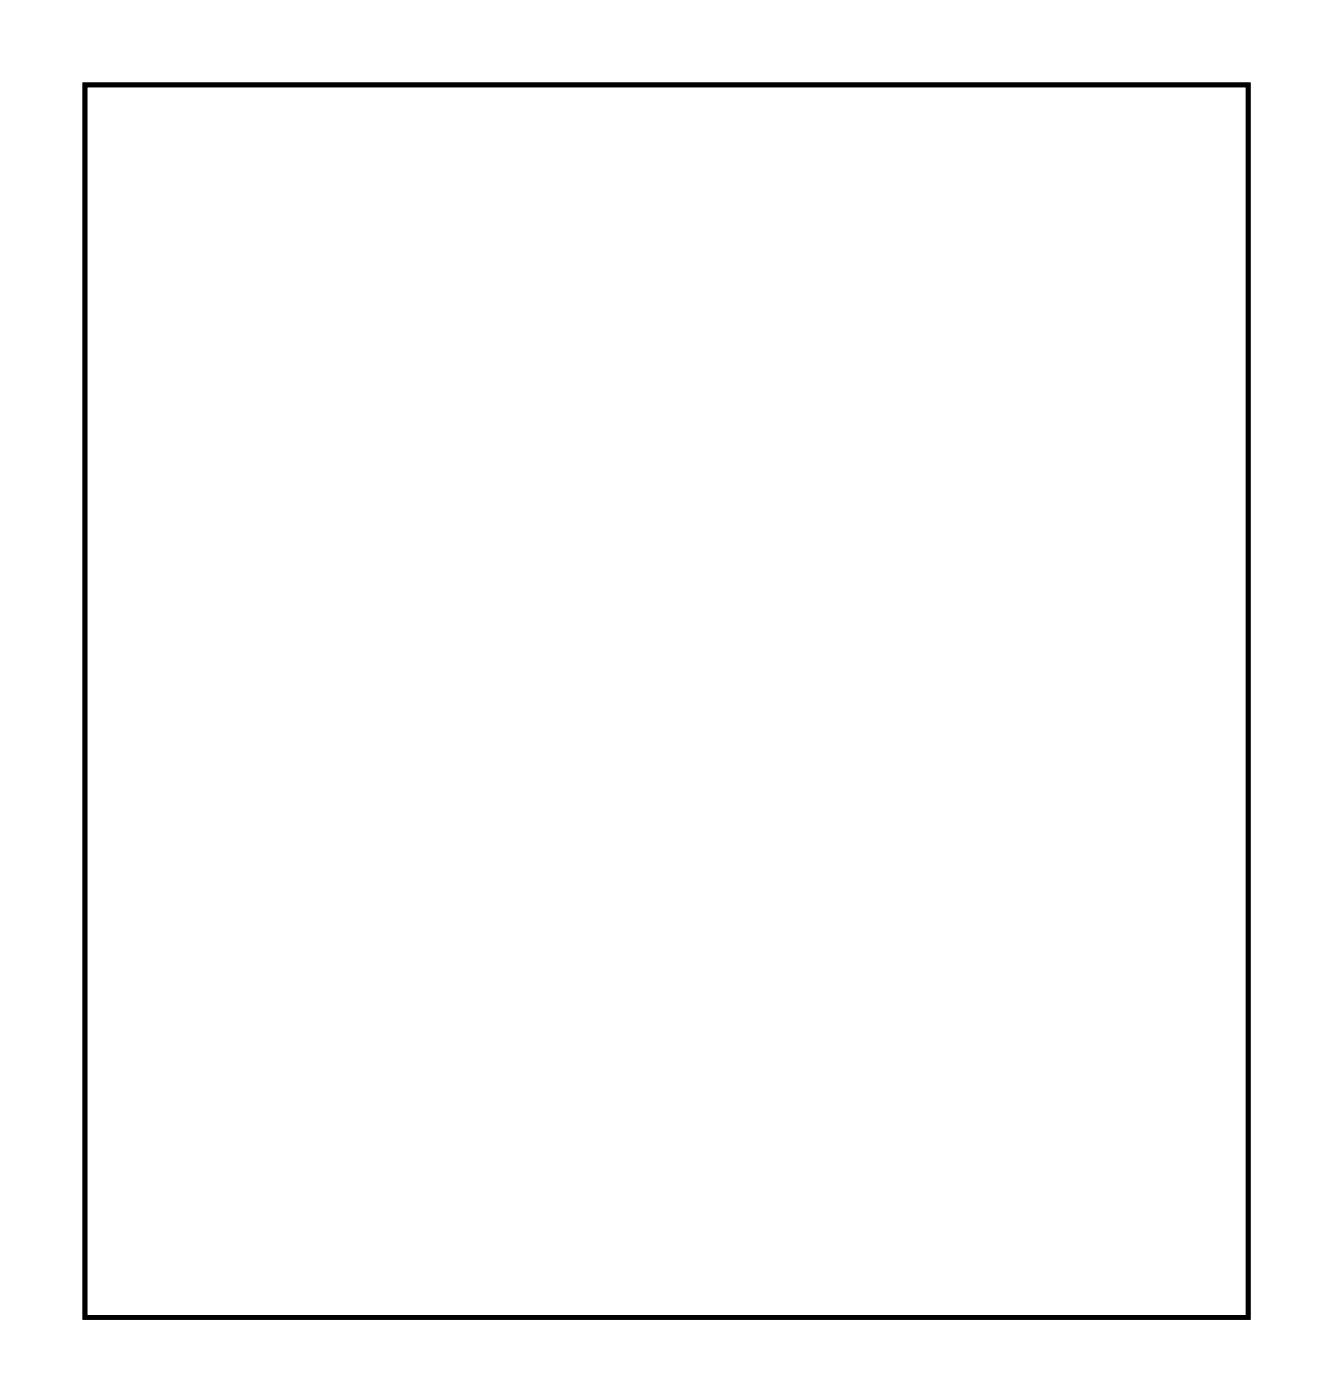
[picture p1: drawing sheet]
<svg xmlns="http://www.w3.org/2000/svg" width="57mm" height="60mm" viewBox="0 0 57 60" stroke-linecap="round" stroke-linejoin="round" font-family="sans-serif">
<path d="M3.6 3.6h49.8v52.8h-49.8z" fill="none" stroke="#000" stroke-width=".2"/>
<path d="M3.6 3.6h49.8v52.8h-49.8z" fill="none" stroke="#000" stroke-width=".04"/>
<circle cx="20.6" cy="23.7" r=".76" fill="#fff"/>
<circle cx="20.6" cy="23.7" r=".76" fill="none" stroke="#fff" stroke-width=".7" stroke-linecap="butt"/>
<circle cx="18" cy="23.7" r=".76" fill="#fff"/>
<circle cx="18" cy="23.7" r=".76" fill="none" stroke="#fff" stroke-width=".7" stroke-linecap="butt"/>
<circle cx="15.5" cy="23.7" r=".76" fill="#fff"/>
<circle cx="15.5" cy="23.7" r=".76" fill="none" stroke="#fff" stroke-width=".7" stroke-linecap="butt"/>
<circle cx="12.9" cy="23.7" r=".76" fill="#fff"/>
<circle cx="12.9" cy="23.7" r=".76" fill="none" stroke="#fff" stroke-width=".7" stroke-linecap="butt"/>
<circle cx="10.4" cy="23.7" r=".76" fill="#fff"/>
<circle cx="10.4" cy="23.7" r=".76" fill="none" stroke="#fff" stroke-width=".7" stroke-linecap="butt"/>
<circle cx="25.6" cy="23.7" r=".76" fill="#fff"/>
<circle cx="25.6" cy="23.7" r=".76" fill="none" stroke="#fff" stroke-width=".7" stroke-linecap="butt"/>
<circle cx="23.1" cy="23.7" r=".76" fill="#fff"/>
<circle cx="23.1" cy="23.7" r=".76" fill="none" stroke="#fff" stroke-width=".7" stroke-linecap="butt"/>
<circle cx="30.7" cy="23.7" r=".76" fill="#fff"/>
<circle cx="30.7" cy="23.7" r=".76" fill="none" stroke="#fff" stroke-width=".7" stroke-linecap="butt"/>
<circle cx="28.2" cy="23.7" r=".76" fill="#fff"/>
<circle cx="28.2" cy="23.7" r=".76" fill="none" stroke="#fff" stroke-width=".7" stroke-linecap="butt"/>
<circle cx="33.3" cy="23.7" r=".76" fill="#fff"/>
<circle cx="33.3" cy="23.7" r=".76" fill="none" stroke="#fff" stroke-width=".7" stroke-linecap="butt"/>
<path d="M45.2 43.3h1.5v1.5h-1.5z" fill="#fff"/>
<path d="M45.2 43.3h1.5v1.5h-1.5z" fill="none" stroke="#fff" stroke-width=".76" stroke-linecap="butt"/>
<circle cx="46" cy="44" r=".74" fill="#fff"/>
<circle cx="46" cy="44" r=".74" fill="none" stroke="#fff" stroke-width=".76" stroke-linecap="butt"/>
<circle cx="46" cy="41.5" r=".74" fill="#fff"/>
<circle cx="46" cy="41.5" r=".74" fill="none" stroke="#fff" stroke-width=".76" stroke-linecap="butt"/>
<path d="M9.7 40.8h1.4v1.4h-1.4z" fill="#fff"/>
<path d="M9.7 40.8h1.4v1.4h-1.4z" fill="none" stroke="#fff" stroke-width=".76" stroke-linecap="butt"/>
<circle cx="10.4" cy="41.5" r=".74" fill="#fff"/>
<circle cx="10.4" cy="41.5" r=".74" fill="none" stroke="#fff" stroke-width=".76" stroke-linecap="butt"/>
<circle cx="10.4" cy="44" r=".74" fill="#fff"/>
<circle cx="10.4" cy="44" r=".74" fill="none" stroke="#fff" stroke-width=".76" stroke-linecap="butt"/>
<path d="M45.2 28.1h1.5v1.4h-1.5z" fill="#fff"/>
<path d="M45.2 28.1h1.5v1.4h-1.5z" fill="none" stroke="#fff" stroke-width=".76" stroke-linecap="butt"/>
<circle cx="46" cy="28.8" r=".74" fill="#fff"/>
<circle cx="46" cy="28.8" r=".74" fill="none" stroke="#fff" stroke-width=".76" stroke-linecap="butt"/>
<circle cx="46" cy="31.3" r=".74" fill="#fff"/>
<circle cx="46" cy="31.3" r=".74" fill="none" stroke="#fff" stroke-width=".76" stroke-linecap="butt"/>
<path d="M9.7 28.1h1.4v1.4h-1.4z" fill="#fff"/>
<path d="M9.7 28.1h1.4v1.4h-1.4z" fill="none" stroke="#fff" stroke-width=".76" stroke-linecap="butt"/>
<circle cx="10.4" cy="28.8" r=".74" fill="#fff"/>
<circle cx="10.4" cy="28.8" r=".74" fill="none" stroke="#fff" stroke-width=".76" stroke-linecap="butt"/>
<circle cx="10.4" cy="31.3" r=".74" fill="#fff"/>
<circle cx="10.4" cy="31.3" r=".74" fill="none" stroke="#fff" stroke-width=".76" stroke-linecap="butt"/>
<circle cx="15.5" cy="41.5" r=".7" fill="#fff"/>
<circle cx="15.5" cy="41.5" r=".7" fill="none" stroke="#fff" stroke-width=".76" stroke-linecap="butt"/>
<circle cx="25.6" cy="41.5" r=".7" fill="#fff"/>
<circle cx="25.6" cy="41.5" r=".7" fill="none" stroke="#fff" stroke-width=".76" stroke-linecap="butt"/>
<circle cx="15.5" cy="28.8" r=".7" fill="#fff"/>
<circle cx="15.5" cy="28.8" r=".7" fill="none" stroke="#fff" stroke-width=".76" stroke-linecap="butt"/>
<circle cx="25.6" cy="28.8" r=".7" fill="#fff"/>
<circle cx="25.6" cy="28.8" r=".7" fill="none" stroke="#fff" stroke-width=".76" stroke-linecap="butt"/>
<circle cx="38.3" cy="28.8" r=".7" fill="#fff"/>
<circle cx="38.3" cy="28.8" r=".7" fill="none" stroke="#fff" stroke-width=".76" stroke-linecap="butt"/>
<circle cx="28.2" cy="28.8" r=".7" fill="#fff"/>
<circle cx="28.2" cy="28.8" r=".7" fill="none" stroke="#fff" stroke-width=".76" stroke-linecap="butt"/>
<circle cx="33.3" cy="46.6" r=".7" fill="#fff"/>
<circle cx="33.3" cy="46.6" r=".7" fill="none" stroke="#fff" stroke-width=".76" stroke-linecap="butt"/>
<circle cx="23.1" cy="46.6" r=".7" fill="#fff"/>
<circle cx="23.1" cy="46.6" r=".7" fill="none" stroke="#fff" stroke-width=".76" stroke-linecap="butt"/>
<circle cx="40.9" cy="54.2" r=".66" fill="#fff"/>
<circle cx="40.9" cy="54.2" r=".66" fill="none" stroke="#fff" stroke-width=".61" stroke-linecap="butt"/>
<circle cx="43.4" cy="54.2" r=".66" fill="#fff"/>
<circle cx="43.4" cy="54.2" r=".66" fill="none" stroke="#fff" stroke-width=".61" stroke-linecap="butt"/>
<circle cx="46" cy="54.2" r=".66" fill="#fff"/>
<circle cx="46" cy="54.2" r=".66" fill="none" stroke="#fff" stroke-width=".61" stroke-linecap="butt"/>
<circle cx="48.5" cy="54.2" r=".66" fill="#fff"/>
<circle cx="48.5" cy="54.2" r=".66" fill="none" stroke="#fff" stroke-width=".61" stroke-linecap="butt"/>
<circle cx="51" cy="54.2" r=".66" fill="#fff"/>
<circle cx="51" cy="54.2" r=".66" fill="none" stroke="#fff" stroke-width=".61" stroke-linecap="butt"/>
<circle cx="29.2" cy="5.9" r=".66" fill="#fff"/>
<circle cx="29.2" cy="5.9" r=".66" fill="none" stroke="#fff" stroke-width=".61" stroke-linecap="butt"/>
<circle cx="26.7" cy="5.9" r=".66" fill="#fff"/>
<circle cx="26.7" cy="5.9" r=".66" fill="none" stroke="#fff" stroke-width=".61" stroke-linecap="butt"/>
<circle cx="24.1" cy="5.9" r=".66" fill="#fff"/>
<circle cx="24.1" cy="5.9" r=".66" fill="none" stroke="#fff" stroke-width=".61" stroke-linecap="butt"/>
<circle cx="21.6" cy="5.9" r=".66" fill="#fff"/>
<circle cx="21.6" cy="5.9" r=".66" fill="none" stroke="#fff" stroke-width=".61" stroke-linecap="butt"/>
<circle cx="19" cy="5.9" r=".66" fill="#fff"/>
<circle cx="19" cy="5.9" r=".66" fill="none" stroke="#fff" stroke-width=".61" stroke-linecap="butt"/>
<circle cx="16.5" cy="5.9" r=".66" fill="#fff"/>
<circle cx="16.5" cy="5.9" r=".66" fill="none" stroke="#fff" stroke-width=".61" stroke-linecap="butt"/>
<circle cx="14" cy="5.9" r=".66" fill="#fff"/>
<circle cx="14" cy="5.9" r=".66" fill="none" stroke="#fff" stroke-width=".61" stroke-linecap="butt"/>
<circle cx="11.4" cy="5.9" r=".66" fill="#fff"/>
<circle cx="11.4" cy="5.9" r=".66" fill="none" stroke="#fff" stroke-width=".61" stroke-linecap="butt"/>
<circle cx="8.9" cy="5.9" r=".66" fill="#fff"/>
<circle cx="8.9" cy="5.9" r=".66" fill="none" stroke="#fff" stroke-width=".61" stroke-linecap="butt"/>
<circle cx="6.3" cy="5.9" r=".66" fill="#fff"/>
<circle cx="6.3" cy="5.9" r=".66" fill="none" stroke="#fff" stroke-width=".61" stroke-linecap="butt"/>
<circle cx="51" cy="5.9" r=".66" fill="#fff"/>
<circle cx="51" cy="5.9" r=".66" fill="none" stroke="#fff" stroke-width=".61" stroke-linecap="butt"/>
<circle cx="48.5" cy="5.9" r=".66" fill="#fff"/>
<circle cx="48.5" cy="5.9" r=".66" fill="none" stroke="#fff" stroke-width=".61" stroke-linecap="butt"/>
<circle cx="46" cy="5.9" r=".66" fill="#fff"/>
<circle cx="46" cy="5.9" r=".66" fill="none" stroke="#fff" stroke-width=".61" stroke-linecap="butt"/>
<circle cx="43.4" cy="5.9" r=".66" fill="#fff"/>
<circle cx="43.4" cy="5.9" r=".66" fill="none" stroke="#fff" stroke-width=".61" stroke-linecap="butt"/>
<circle cx="40.9" cy="5.9" r=".66" fill="#fff"/>
<circle cx="40.9" cy="5.9" r=".66" fill="none" stroke="#fff" stroke-width=".61" stroke-linecap="butt"/>
<circle cx="38.3" cy="5.9" r=".66" fill="#fff"/>
<circle cx="38.3" cy="5.9" r=".66" fill="none" stroke="#fff" stroke-width=".61" stroke-linecap="butt"/>
<circle cx="35.8" cy="5.9" r=".66" fill="#fff"/>
<circle cx="35.8" cy="5.9" r=".66" fill="none" stroke="#fff" stroke-width=".61" stroke-linecap="butt"/>
<circle cx="33.3" cy="5.9" r=".66" fill="#fff"/>
<circle cx="33.3" cy="5.9" r=".66" fill="none" stroke="#fff" stroke-width=".61" stroke-linecap="butt"/>
<circle cx="18" cy="54.2" r=".66" fill="#fff"/>
<circle cx="18" cy="54.2" r=".66" fill="none" stroke="#fff" stroke-width=".61" stroke-linecap="butt"/>
<circle cx="15.5" cy="54.2" r=".66" fill="#fff"/>
<circle cx="15.5" cy="54.2" r=".66" fill="none" stroke="#fff" stroke-width=".61" stroke-linecap="butt"/>
<circle cx="20.6" cy="54.2" r=".66" fill="#fff"/>
<circle cx="20.6" cy="54.2" r=".66" fill="none" stroke="#fff" stroke-width=".61" stroke-linecap="butt"/>
<circle cx="23.1" cy="54.2" r=".66" fill="#fff"/>
<circle cx="23.1" cy="54.2" r=".66" fill="none" stroke="#fff" stroke-width=".61" stroke-linecap="butt"/>
<circle cx="25.6" cy="54.2" r=".66" fill="#fff"/>
<circle cx="25.6" cy="54.2" r=".66" fill="none" stroke="#fff" stroke-width=".61" stroke-linecap="butt"/>
<circle cx="28.2" cy="54.2" r=".66" fill="#fff"/>
<circle cx="28.2" cy="54.2" r=".66" fill="none" stroke="#fff" stroke-width=".61" stroke-linecap="butt"/>
<circle cx="30.7" cy="54.2" r=".66" fill="#fff"/>
<circle cx="30.7" cy="54.2" r=".66" fill="none" stroke="#fff" stroke-width=".61" stroke-linecap="butt"/>
<circle cx="33.3" cy="54.2" r=".66" fill="#fff"/>
<circle cx="33.3" cy="54.2" r=".66" fill="none" stroke="#fff" stroke-width=".61" stroke-linecap="butt"/>
<circle cx="38.3" cy="54.2" r=".66" fill="#fff"/>
<circle cx="38.3" cy="54.2" r=".66" fill="none" stroke="#fff" stroke-width=".61" stroke-linecap="butt"/>
</svg>
